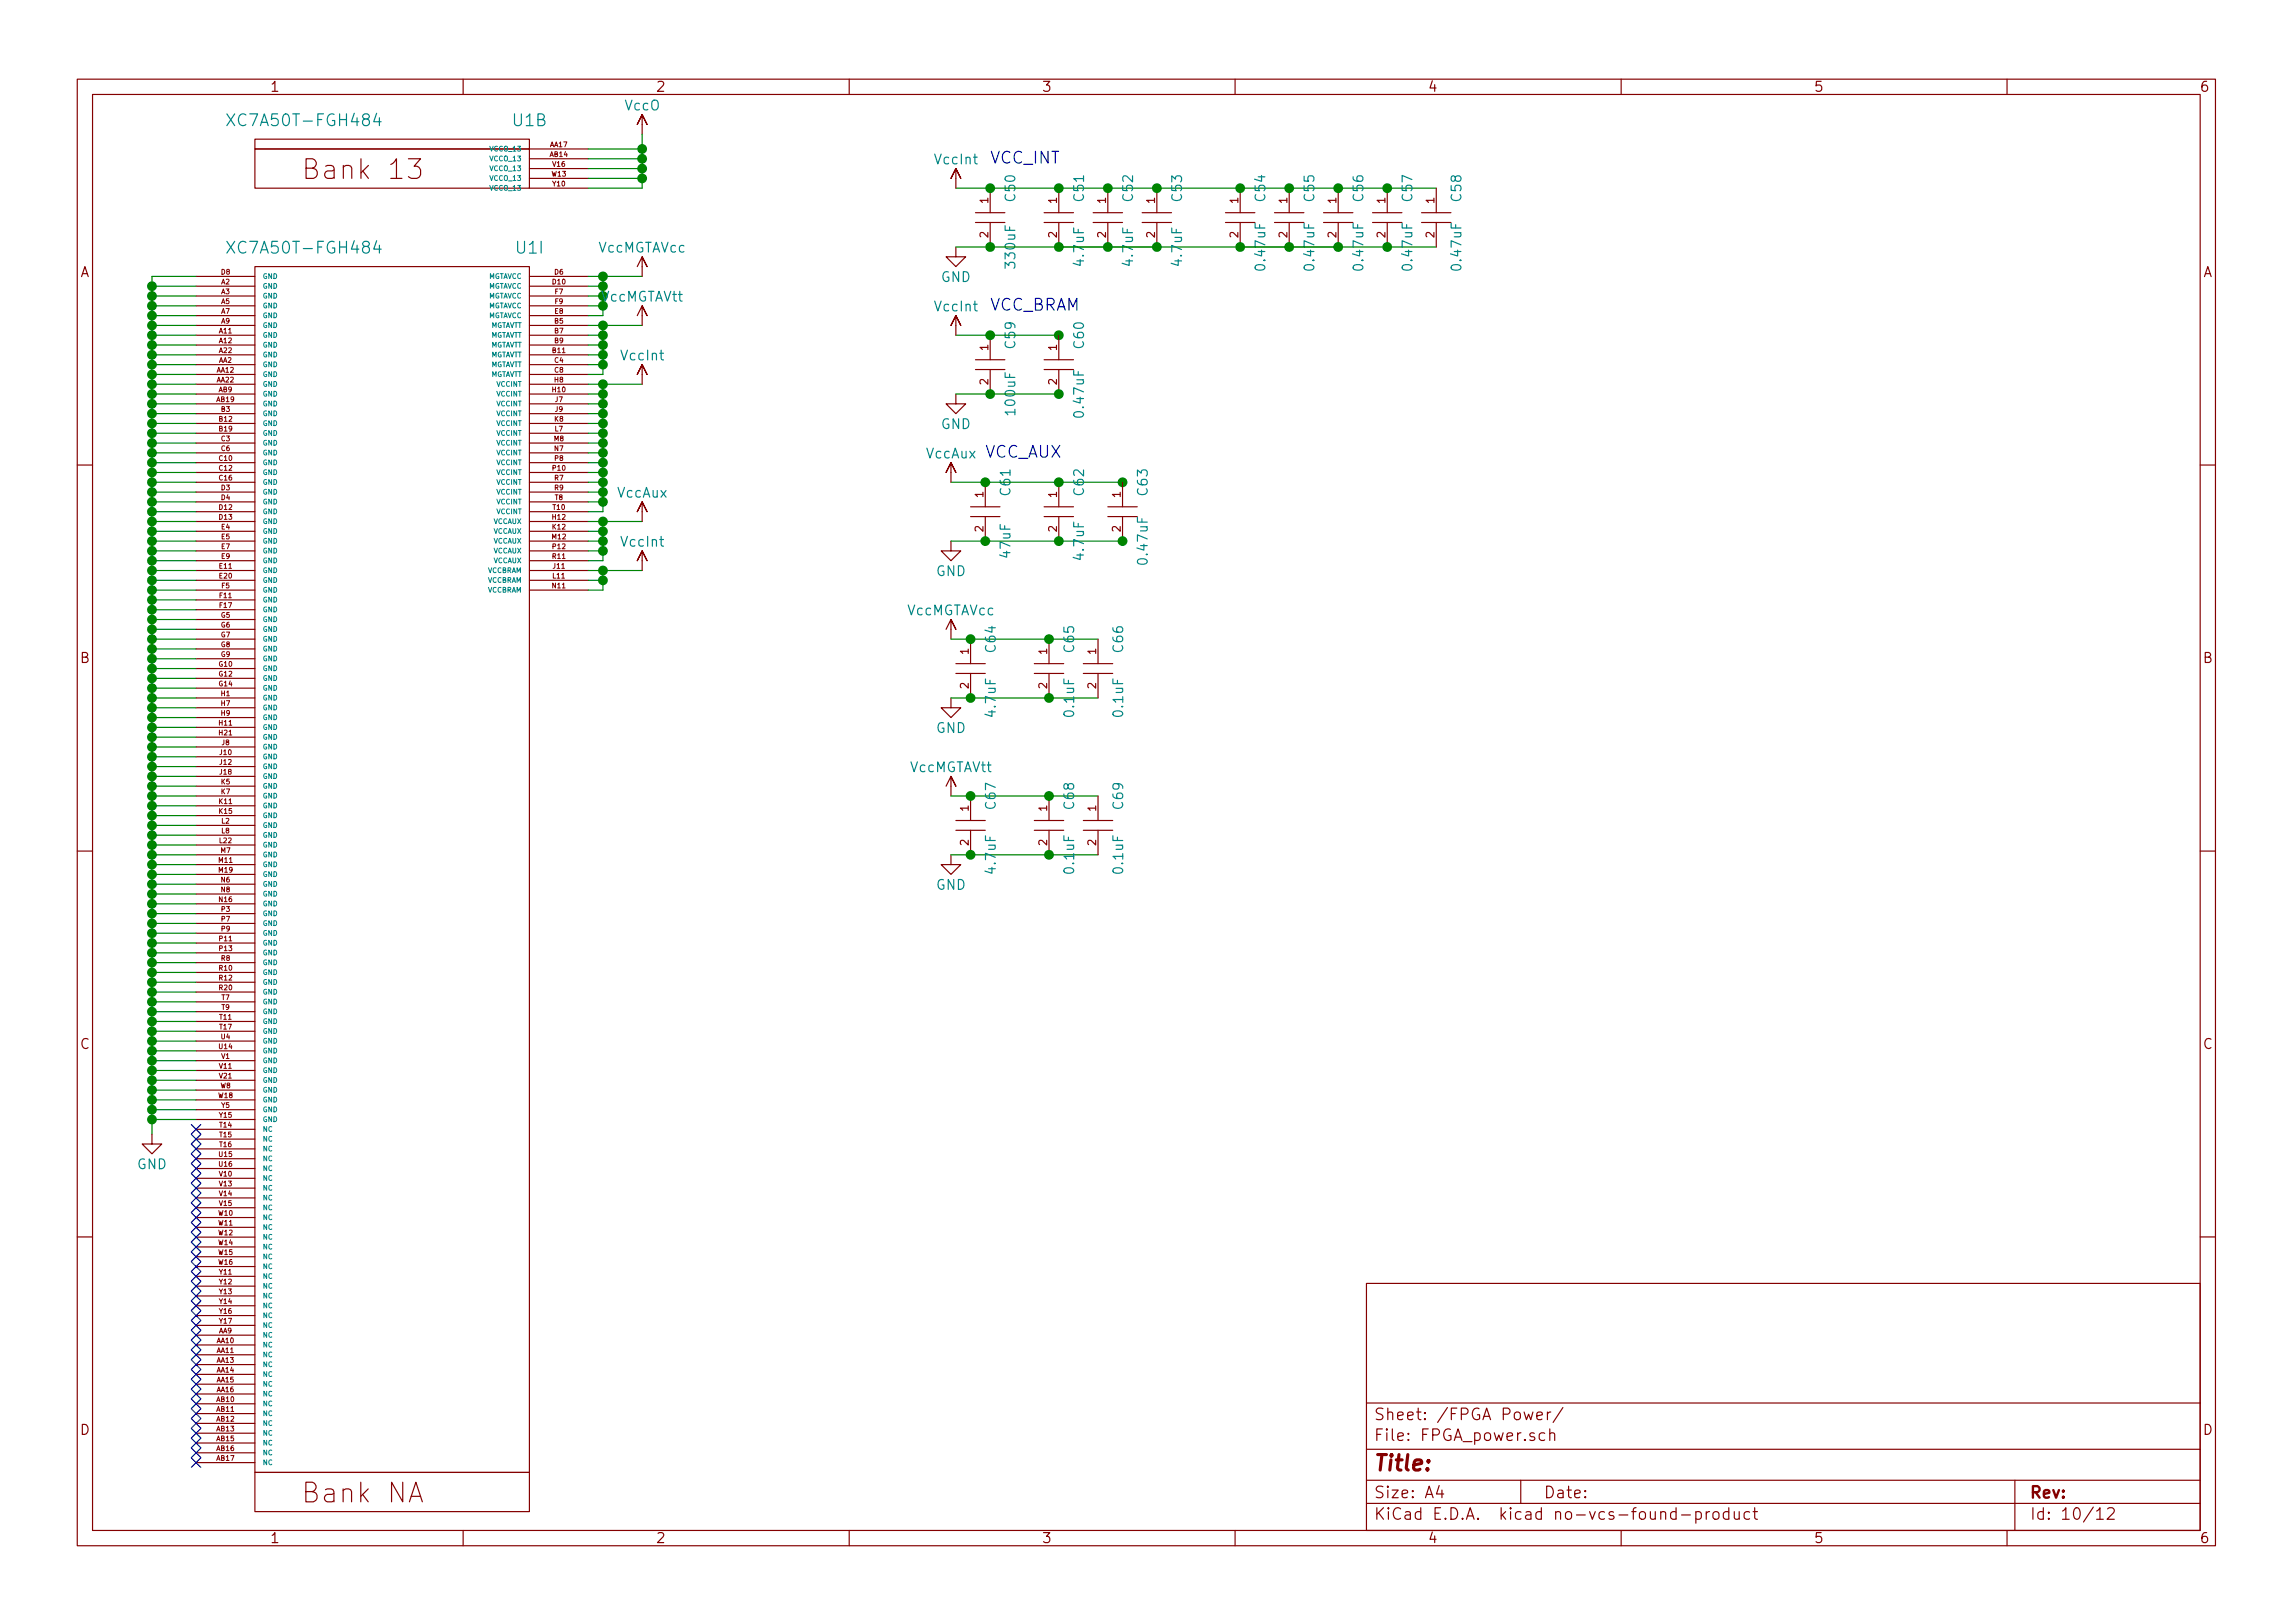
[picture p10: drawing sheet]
<svg xmlns="http://www.w3.org/2000/svg" width="297mm" height="210mm" viewBox="0 0 297 210" stroke-linecap="round" stroke-linejoin="round" font-family="sans-serif">
<defs><g id="words">
<g font-size="3.5" fill="#840000">
<text x="40.2" y="23.2">Bank 13</text>
<text x="39.6" y="194.7">Bank NA</text>
</g>
<text font-size="2.8" fill="#840000" x="178" y="190.5">Title:</text>
<g font-size="2.1" fill="#008484">
<text x="30.4" y="16.4">XC7A50T-FGH484</text>
<text x="66.5" y="16.4">U1B</text>
<text x="30.4" y="32.9">XC7A50T-FGH484</text>
<text x="66.9" y="32.9">U1I</text>
</g>
<g font-size="2.1" fill="#0000c2">
<text x="128.3" y="21.2">VCC_INT</text>
<text x="128.3" y="40.3">VCC_BRAM</text>
<text x="127.6" y="59.3">VCC_AUX</text>
</g>
<g font-size="2.1" fill="#840000">
<text x="178" y="184">Sheet: /FPGA Power/</text>
<text x="178" y="186.7">File: FPGA_power.sch</text>
<text x="178" y="196.9">KiCad E.D.A. kicad no-vcs-found-product</text>
<text x="178" y="194.1">Size: A4</text>
<text x="200" y="194.1">Date:</text>
<text x="263" y="194.1">Rev:</text>
<text x="263" y="196.9">Id: 10/12</text>
</g>
<g font-size="1.8" fill="#840000">
<text x="35" y="11.9">1</text>
<text x="85" y="11.9">2</text>
<text x="135" y="11.9">3</text>
<text x="185" y="11.9">4</text>
<text x="235" y="11.9">5</text>
<text x="285" y="11.9">6</text>
<text x="10.4" y="35.9">A</text>
<text x="285.4" y="35.9">A</text>
<text x="10.4" y="85.9">B</text>
<text x="285.4" y="85.9">B</text>
<text x="10.4" y="135.9">C</text>
<text x="285.4" y="135.9">C</text>
<text x="10.4" y="185.9">D</text>
<text x="285.4" y="185.9">D</text>
<text x="35" y="199.9">1</text>
<text x="85" y="199.9">2</text>
<text x="135" y="199.9">3</text>
<text x="185" y="199.9">4</text>
<text x="235" y="199.9">5</text>
<text x="285" y="199.9">6</text>
</g>
<g font-size="1.8" fill="#008484">
<text x="80.9" y="14.3">VccO</text>
<text x="121.2" y="21.3">VccInt</text>
<text x="131.5" y="26" transform="rotate(-90 131.5 26)">C50</text>
<text x="140.4" y="26" transform="rotate(-90 140.4 26)">C51</text>
<text x="146.8" y="26" transform="rotate(-90 146.8 26)">C52</text>
<text x="153.1" y="26" transform="rotate(-90 153.1 26)">C53</text>
<text x="163.9" y="26" transform="rotate(-90 163.9 26)">C54</text>
<text x="170.3" y="26" transform="rotate(-90 170.3 26)">C55</text>
<text x="176.6" y="26" transform="rotate(-90 176.6 26)">C56</text>
<text x="183" y="26" transform="rotate(-90 183 26)">C57</text>
<text x="189.3" y="26" transform="rotate(-90 189.3 26)">C58</text>
<text x="77.4" y="32.7">VccMGTAVcc</text>
<text x="131.5" y="34.5" transform="rotate(-90 131.5 34.5)">330uF</text>
<text x="140.4" y="34.3" transform="rotate(-90 140.4 34.3)">4.7uF</text>
<text x="146.8" y="34.3" transform="rotate(-90 146.8 34.3)">4.7uF</text>
<text x="153.1" y="34.3" transform="rotate(-90 153.1 34.3)">4.7uF</text>
<text x="163.9" y="34.8" transform="rotate(-90 163.9 34.8)">0.47uF</text>
<text x="170.3" y="34.8" transform="rotate(-90 170.3 34.8)">0.47uF</text>
<text x="176.6" y="34.8" transform="rotate(-90 176.6 34.8)">0.47uF</text>
<text x="183" y="34.8" transform="rotate(-90 183 34.8)">0.47uF</text>
<text x="189.3" y="34.8" transform="rotate(-90 189.3 34.8)">0.47uF</text>
<text x="77.8" y="39.1">VccMGTAVtt</text>
<text x="121.2" y="40.3">VccInt</text>
<text x="121.9" y="36.5">GND</text>
<text x="80.5" y="46.7">VccInt</text>
<text x="131.5" y="45.1" transform="rotate(-90 131.5 45.1)">C59</text>
<text x="140.4" y="45.1" transform="rotate(-90 140.4 45.1)">C60</text>
<text x="131.5" y="53.6" transform="rotate(-90 131.5 53.6)">100uF</text>
<text x="140.4" y="53.8" transform="rotate(-90 140.4 53.8)">0.47uF</text>
<text x="120" y="59.4">VccAux</text>
<text x="121.9" y="55.6">GND</text>
<text x="80" y="64.5">VccAux</text>
<text x="130.9" y="64.1" transform="rotate(-90 130.9 64.1)">C61</text>
<text x="140.4" y="64.1" transform="rotate(-90 140.4 64.1)">C62</text>
<text x="148.7" y="64.1" transform="rotate(-90 148.7 64.1)">C63</text>
<text x="80.5" y="70.8">VccInt</text>
<text x="121.2" y="74.6">GND</text>
<text x="130.9" y="72.2" transform="rotate(-90 130.9 72.2)">47uF</text>
<text x="140.4" y="72.4" transform="rotate(-90 140.4 72.4)">4.7uF</text>
<text x="148.7" y="72.9" transform="rotate(-90 148.7 72.9)">0.47uF</text>
<text x="117.4" y="79.7">VccMGTAVcc</text>
<text x="129" y="84.4" transform="rotate(-90 129 84.4)">C64</text>
<text x="139.1" y="84.4" transform="rotate(-90 139.1 84.4)">C65</text>
<text x="145.5" y="84.4" transform="rotate(-90 145.5 84.4)">C66</text>
<text x="121.2" y="94.9">GND</text>
<text x="129" y="92.7" transform="rotate(-90 129 92.7)">4.7uF</text>
<text x="139.1" y="92.7" transform="rotate(-90 139.1 92.7)">0.1uF</text>
<text x="145.5" y="92.7" transform="rotate(-90 145.5 92.7)">0.1uF</text>
<text x="117.8" y="100">VccMGTAVtt</text>
<text x="129" y="104.7" transform="rotate(-90 129 104.7)">C67</text>
<text x="139.1" y="104.7" transform="rotate(-90 139.1 104.7)">C68</text>
<text x="145.5" y="104.7" transform="rotate(-90 145.5 104.7)">C69</text>
<text x="129" y="113" transform="rotate(-90 129 113)">4.7uF</text>
<text x="139.1" y="113" transform="rotate(-90 139.1 113)">0.1uF</text>
<text x="145.5" y="113" transform="rotate(-90 145.5 113)">0.1uF</text>
<text x="121.2" y="115.3">GND</text>
<text x="17.7" y="151.5">GND</text>
</g>
<g font-size="1.4" fill="#840000">
<text x="128" y="26.3" transform="rotate(-90 128 26.3)">1</text>
<text x="136.9" y="26.3" transform="rotate(-90 136.9 26.3)">1</text>
<text x="143.3" y="26.3" transform="rotate(-90 143.3 26.3)">1</text>
<text x="149.6" y="26.3" transform="rotate(-90 149.6 26.3)">1</text>
<text x="160.4" y="26.3" transform="rotate(-90 160.4 26.3)">1</text>
<text x="166.8" y="26.3" transform="rotate(-90 166.8 26.3)">1</text>
<text x="173.1" y="26.3" transform="rotate(-90 173.1 26.3)">1</text>
<text x="179.5" y="26.3" transform="rotate(-90 179.5 26.3)">1</text>
<text x="185.8" y="26.3" transform="rotate(-90 185.8 26.3)">1</text>
<text x="128" y="30.8" transform="rotate(-90 128 30.8)">2</text>
<text x="136.9" y="30.8" transform="rotate(-90 136.9 30.8)">2</text>
<text x="143.3" y="30.8" transform="rotate(-90 143.3 30.8)">2</text>
<text x="149.6" y="30.8" transform="rotate(-90 149.6 30.8)">2</text>
<text x="160.4" y="30.8" transform="rotate(-90 160.4 30.8)">2</text>
<text x="166.8" y="30.8" transform="rotate(-90 166.8 30.8)">2</text>
<text x="173.1" y="30.8" transform="rotate(-90 173.1 30.8)">2</text>
<text x="179.5" y="30.8" transform="rotate(-90 179.5 30.8)">2</text>
<text x="185.8" y="30.8" transform="rotate(-90 185.8 30.8)">2</text>
<text x="128" y="45.4" transform="rotate(-90 128 45.4)">1</text>
<text x="136.9" y="45.4" transform="rotate(-90 136.9 45.4)">1</text>
<text x="128" y="49.8" transform="rotate(-90 128 49.8)">2</text>
<text x="136.9" y="49.8" transform="rotate(-90 136.9 49.8)">2</text>
<text x="127.4" y="64.4" transform="rotate(-90 127.4 64.4)">1</text>
<text x="136.9" y="64.4" transform="rotate(-90 136.9 64.4)">1</text>
<text x="145.2" y="64.4" transform="rotate(-90 145.2 64.4)">1</text>
<text x="127.4" y="68.9" transform="rotate(-90 127.4 68.9)">2</text>
<text x="136.9" y="68.9" transform="rotate(-90 136.9 68.9)">2</text>
<text x="145.2" y="68.9" transform="rotate(-90 145.2 68.9)">2</text>
<text x="125.5" y="89.2" transform="rotate(-90 125.5 89.2)">2</text>
<text x="125.5" y="84.8" transform="rotate(-90 125.5 84.8)">1</text>
<text x="135.6" y="89.2" transform="rotate(-90 135.6 89.2)">2</text>
<text x="135.6" y="84.8" transform="rotate(-90 135.6 84.8)">1</text>
<text x="142" y="89.2" transform="rotate(-90 142 89.2)">2</text>
<text x="142" y="84.8" transform="rotate(-90 142 84.8)">1</text>
<text x="125.5" y="105.1" transform="rotate(-90 125.5 105.1)">1</text>
<text x="135.6" y="105.1" transform="rotate(-90 135.6 105.1)">1</text>
<text x="142" y="105.1" transform="rotate(-90 142 105.1)">1</text>
<text x="125.5" y="109.5" transform="rotate(-90 125.5 109.5)">2</text>
<text x="135.6" y="109.5" transform="rotate(-90 135.6 109.5)">2</text>
<text x="142" y="109.5" transform="rotate(-90 142 109.5)">2</text>
</g>
<g font-size=".9" fill="#008484">
<text x="63.5" y="23.4">VCCO_13</text>
<text x="63.5" y="22.1">VCCO_13</text>
<text x="63.5" y="20.9">VCCO_13</text>
<text x="63.5" y="19.6">VCCO_13</text>
<text x="63.5" y="24.7">VCCO_13</text>
<text x="34" y="37.4">GND</text>
<text x="34" y="38.7">GND</text>
<text x="34" y="39.9">GND</text>
<text x="34" y="41.2">GND</text>
<text x="34" y="36.1">GND</text>
<text x="63.1" y="36.1">MGTAVCC</text>
<text x="63.1" y="38.7">MGTAVCC</text>
<text x="63.1" y="41.2">MGTAVCC</text>
<text x="63.1" y="39.9">MGTAVCC</text>
<text x="63.1" y="37.4">MGTAVCC</text>
<text x="34" y="42.5">GND</text>
<text x="34" y="43.7">GND</text>
<text x="34" y="45">GND</text>
<text x="34" y="46.3">GND</text>
<text x="34" y="47.5">GND</text>
<text x="63.3" y="47.5">MGTAVTT</text>
<text x="63.3" y="42.5">MGTAVTT</text>
<text x="63.3" y="43.7">MGTAVTT</text>
<text x="63.3" y="45">MGTAVTT</text>
<text x="63.3" y="46.3">MGTAVTT</text>
<text x="34" y="53.9">GND</text>
<text x="34" y="51.4">GND</text>
<text x="34" y="48.8">GND</text>
<text x="34" y="50.1">GND</text>
<text x="34" y="52.6">GND</text>
<text x="63.3" y="48.8">MGTAVTT</text>
<text x="64.3" y="52.6">VCCINT</text>
<text x="64.3" y="50.1">VCCINT</text>
<text x="64.3" y="53.9">VCCINT</text>
<text x="64.3" y="51.4">VCCINT</text>
<text x="34" y="57.7">GND</text>
<text x="34" y="59">GND</text>
<text x="34" y="55.2">GND</text>
<text x="34" y="56.4">GND</text>
<text x="64.3" y="56.4">VCCINT</text>
<text x="64.3" y="59">VCCINT</text>
<text x="64.3" y="55.2">VCCINT</text>
<text x="64.3" y="57.7">VCCINT</text>
<text x="34" y="64.1">GND</text>
<text x="34" y="65.3">GND</text>
<text x="34" y="60.2">GND</text>
<text x="34" y="61.5">GND</text>
<text x="34" y="62.8">GND</text>
<text x="64.3" y="62.8">VCCINT</text>
<text x="64.3" y="60.2">VCCINT</text>
<text x="64.3" y="65.3">VCCINT</text>
<text x="64.3" y="64.1">VCCINT</text>
<text x="64.3" y="61.5">VCCINT</text>
<text x="34" y="69.1">GND</text>
<text x="34" y="70.4">GND</text>
<text x="34" y="71.7">GND</text>
<text x="34" y="66.6">GND</text>
<text x="34" y="67.9">GND</text>
<text x="63.8" y="67.9">VCCAUX</text>
<text x="63.8" y="69.1">VCCAUX</text>
<text x="63.8" y="70.4">VCCAUX</text>
<text x="63.8" y="71.7">VCCAUX</text>
<text x="64.3" y="66.6">VCCINT</text>
<text x="34" y="76.8">GND</text>
<text x="34" y="72.9">GND</text>
<text x="34" y="75.5">GND</text>
<text x="34" y="74.2">GND</text>
<text x="63" y="74.2">VCCBRAM</text>
<text x="63" y="75.5">VCCBRAM</text>
<text x="63" y="76.8">VCCBRAM</text>
<text x="63.8" y="72.9">VCCAUX</text>
<text x="34" y="80.6">GND</text>
<text x="34" y="81.8">GND</text>
<text x="34" y="83.1">GND</text>
<text x="34" y="78">GND</text>
<text x="34" y="79.3">GND</text>
<text x="34" y="84.4">GND</text>
<text x="34" y="85.6">GND</text>
<text x="34" y="86.9">GND</text>
<text x="34" y="88.2">GND</text>
<text x="34" y="89.5">GND</text>
<text x="34" y="90.7">GND</text>
<text x="34" y="92">GND</text>
<text x="34" y="93.3">GND</text>
<text x="34" y="94.5">GND</text>
<text x="34" y="95.8">GND</text>
<text x="34" y="97.1">GND</text>
<text x="34" y="98.3">GND</text>
<text x="34" y="99.6">GND</text>
<text x="34" y="100.9">GND</text>
<text x="34" y="107.2">GND</text>
<text x="34" y="102.2">GND</text>
<text x="34" y="103.4">GND</text>
<text x="34" y="104.7">GND</text>
<text x="34" y="106">GND</text>
<text x="34" y="111">GND</text>
<text x="34" y="108.5">GND</text>
<text x="34" y="112.3">GND</text>
<text x="34" y="109.8">GND</text>
<text x="34" y="113.6">GND</text>
<text x="34" y="118.7">GND</text>
<text x="34" y="114.9">GND</text>
<text x="34" y="119.9">GND</text>
<text x="34" y="116.1">GND</text>
<text x="34" y="117.4">GND</text>
<text x="34" y="125">GND</text>
<text x="34" y="121.2">GND</text>
<text x="34" y="122.5">GND</text>
<text x="34" y="123.7">GND</text>
<text x="34" y="130.1">GND</text>
<text x="34" y="131.4">GND</text>
<text x="34" y="126.3">GND</text>
<text x="34" y="128.8">GND</text>
<text x="34" y="127.6">GND</text>
<text x="34" y="137.7">GND</text>
<text x="34" y="135.2">GND</text>
<text x="34" y="132.6">GND</text>
<text x="34" y="136.4">GND</text>
<text x="34" y="133.9">GND</text>
<text x="34" y="141.5">GND</text>
<text x="34" y="139">GND</text>
<text x="34" y="140.3">GND</text>
<text x="34" y="142.8">GND</text>
<text x="34" y="144.1">GND</text>
<text x="34" y="146.6">NC</text>
<text x="34" y="147.9">NC</text>
<text x="34" y="145.3">GND</text>
<text x="34" y="149.1">NC</text>
<text x="34" y="153">NC</text>
<text x="34" y="154.2">NC</text>
<text x="34" y="155.5">NC</text>
<text x="34" y="150.4">NC</text>
<text x="34" y="151.7">NC</text>
<text x="34" y="158">NC</text>
<text x="34" y="159.3">NC</text>
<text x="34" y="160.6">NC</text>
<text x="34" y="161.8">NC</text>
<text x="34" y="156.8">NC</text>
<text x="34" y="165.7">NC</text>
<text x="34" y="166.9">NC</text>
<text x="34" y="163.1">NC</text>
<text x="34" y="164.4">NC</text>
<text x="34" y="168.2">NC</text>
<text x="34" y="169.5">NC</text>
<text x="34" y="170.7">NC</text>
<text x="34" y="172">NC</text>
<text x="34" y="173.3">NC</text>
<text x="34" y="174.5">NC</text>
<text x="34" y="175.8">NC</text>
<text x="34" y="177.1">NC</text>
<text x="34" y="178.4">NC</text>
<text x="34" y="179.6">NC</text>
<text x="34" y="182.2">NC</text>
<text x="34" y="183.4">NC</text>
<text x="34" y="184.7">NC</text>
<text x="34" y="186">NC</text>
<text x="34" y="180.9">NC</text>
<text x="34" y="187.2">NC</text>
<text x="34" y="188.5">NC</text>
<text x="34" y="189.8">NC</text>
</g>
<g font-size=".9" fill="#840000">
<text x="71.3" y="20.3">AB14</text>
<text x="71.3" y="19">AA17</text>
<text x="71.5" y="22.9">W13</text>
<text x="71.6" y="21.6">V16</text>
<text x="71.6" y="24.1">Y10</text>
<text x="28.7" y="35.6">D8</text>
<text x="71.8" y="35.6">D6</text>
<text x="28.7" y="36.8">A2</text>
<text x="28.7" y="38.1">A3</text>
<text x="28.7" y="39.4">A5</text>
<text x="28.7" y="40.6">A7</text>
<text x="28.7" y="41.9">A9</text>
<text x="71.6" y="36.8">D10</text>
<text x="71.8" y="41.9">B5</text>
<text x="71.9" y="40.6">E8</text>
<text x="71.9" y="38.1">F7</text>
<text x="71.9" y="39.4">F9</text>
<text x="28.3" y="47">AA2</text>
<text x="28.4" y="43.2">A11</text>
<text x="28.4" y="44.4">A12</text>
<text x="28.4" y="45.7">A22</text>
<text x="71.6" y="45.7">B11</text>
<text x="71.8" y="47">C4</text>
<text x="71.8" y="43.2">B7</text>
<text x="71.8" y="44.4">B9</text>
<text x="28.1" y="48.3">AA12</text>
<text x="28.1" y="49.5">AA22</text>
<text x="28.1" y="52.1">AB19</text>
<text x="28.3" y="50.8">AB9</text>
<text x="28.7" y="53.3">B3</text>
<text x="71.6" y="50.8">H10</text>
<text x="71.8" y="48.3">C8</text>
<text x="71.8" y="49.5">H8</text>
<text x="71.9" y="52.1">J7</text>
<text x="71.9" y="53.3">J9</text>
<text x="28.4" y="59.7">C10</text>
<text x="28.4" y="54.6">B12</text>
<text x="28.4" y="55.9">B19</text>
<text x="28.7" y="57.1">C3</text>
<text x="28.7" y="58.4">C6</text>
<text x="71.8" y="57.1">M8</text>
<text x="71.8" y="58.4">N7</text>
<text x="71.8" y="54.6">K8</text>
<text x="71.9" y="59.7">P8</text>
<text x="71.9" y="55.9">L7</text>
<text x="28.4" y="61">C12</text>
<text x="28.4" y="62.2">C16</text>
<text x="28.7" y="63.5">D3</text>
<text x="28.7" y="64.8">D4</text>
<text x="71.6" y="61">P10</text>
<text x="71.8" y="62.2">R7</text>
<text x="71.8" y="63.5">R9</text>
<text x="71.9" y="64.8">T8</text>
<text x="28.4" y="66">D12</text>
<text x="28.4" y="67.3">D13</text>
<text x="28.7" y="68.6">E4</text>
<text x="28.7" y="69.8">E5</text>
<text x="28.7" y="71.1">E7</text>
<text x="71.5" y="69.8">M12</text>
<text x="71.6" y="67.3">H12</text>
<text x="71.6" y="68.6">K12</text>
<text x="71.6" y="71.1">P12</text>
<text x="71.6" y="66">T10</text>
<text x="28.4" y="74.9">E20</text>
<text x="28.4" y="73.7">E11</text>
<text x="28.4" y="77.5">F11</text>
<text x="28.7" y="72.4">E9</text>
<text x="28.7" y="76.2">F5</text>
<text x="71.6" y="76.2">N11</text>
<text x="71.6" y="72.4">R11</text>
<text x="71.6" y="74.9">L11</text>
<text x="71.7" y="73.7">J11</text>
<text x="28.4" y="78.7">F17</text>
<text x="28.6" y="80">G5</text>
<text x="28.6" y="81.3">G6</text>
<text x="28.6" y="82.5">G7</text>
<text x="28.6" y="83.8">G8</text>
<text x="28.4" y="86.4">G10</text>
<text x="28.4" y="87.6">G12</text>
<text x="28.4" y="88.9">G14</text>
<text x="28.6" y="85.1">G9</text>
<text x="28.4" y="94">H11</text>
<text x="28.4" y="95.2">H21</text>
<text x="28.7" y="90.2">H1</text>
<text x="28.7" y="91.4">H7</text>
<text x="28.7" y="92.7">H9</text>
<text x="28.5" y="97.8">J10</text>
<text x="28.5" y="99.1">J12</text>
<text x="28.5" y="100.3">J18</text>
<text x="28.7" y="101.6">K5</text>
<text x="28.7" y="96.5">J8</text>
<text x="28.4" y="104.1">K11</text>
<text x="28.4" y="105.4">K15</text>
<text x="28.7" y="102.9">K7</text>
<text x="28.7" y="106.7">L2</text>
<text x="28.7" y="107.9">L8</text>
<text x="28.3" y="111.8">M11</text>
<text x="28.3" y="113">M19</text>
<text x="28.4" y="109.2">L22</text>
<text x="28.6" y="110.5">M7</text>
<text x="28.4" y="116.8">N16</text>
<text x="28.7" y="114.3">N6</text>
<text x="28.7" y="115.6">N8</text>
<text x="28.7" y="118.1">P3</text>
<text x="28.7" y="119.4">P7</text>
<text x="28.4" y="125.7">R10</text>
<text x="28.4" y="121.9">P11</text>
<text x="28.4" y="123.2">P13</text>
<text x="28.7" y="124.5">R8</text>
<text x="28.7" y="120.6">P9</text>
<text x="28.4" y="128.3">R20</text>
<text x="28.4" y="127">R12</text>
<text x="28.7" y="129.5">T7</text>
<text x="28.7" y="130.8">T9</text>
<text x="28.4" y="135.9">U14</text>
<text x="28.4" y="132.1">T11</text>
<text x="28.4" y="133.3">T17</text>
<text x="28.7" y="134.6">U4</text>
<text x="28.7" y="137.2">V1</text>
<text x="28.3" y="142.2">W18</text>
<text x="28.4" y="138.4">V11</text>
<text x="28.4" y="139.7">V21</text>
<text x="28.5" y="141">W8</text>
<text x="28.7" y="143.5">Y5</text>
<text x="28.4" y="149.9">U15</text>
<text x="28.4" y="144.8">Y15</text>
<text x="28.4" y="146">T14</text>
<text x="28.4" y="147.3">T15</text>
<text x="28.4" y="148.6">T16</text>
<text x="28.4" y="151.1">U16</text>
<text x="28.4" y="152.4">V10</text>
<text x="28.4" y="153.7">V13</text>
<text x="28.4" y="154.9">V14</text>
<text x="28.3" y="157.5">W10</text>
<text x="28.3" y="158.7">W11</text>
<text x="28.3" y="160">W12</text>
<text x="28.3" y="161.3">W14</text>
<text x="28.4" y="156.2">V15</text>
<text x="28.3" y="162.6">W15</text>
<text x="28.3" y="163.8">W16</text>
<text x="28.4" y="165.1">Y11</text>
<text x="28.4" y="166.4">Y12</text>
<text x="28.4" y="167.6">Y13</text>
<text x="28.1" y="174">AA10</text>
<text x="28.3" y="172.7">AA9</text>
<text x="28.4" y="168.9">Y14</text>
<text x="28.4" y="170.2">Y16</text>
<text x="28.4" y="171.4">Y17</text>
<text x="28.1" y="175.3">AA11</text>
<text x="28.1" y="176.5">AA13</text>
<text x="28.1" y="177.8">AA14</text>
<text x="28.1" y="179.1">AA15</text>
<text x="28.1" y="181.6">AB10</text>
<text x="28.1" y="182.9">AB11</text>
<text x="28.1" y="184.1">AB12</text>
<text x="28.1" y="185.4">AB13</text>
<text x="28.1" y="180.3">AA16</text>
<text x="28.1" y="186.7">AB15</text>
<text x="28.1" y="188">AB16</text>
<text x="28.1" y="189.2">AB17</text>
</g>
</g></defs>
<g fill="none" stroke="#840000" stroke-width=".15">
<path d="M10 10.3h277v189.9h-277zM12 12.2h273v186.1h-273zM33 19.3h35.6v5.1h-35.6zM33 18h35.6v1.3h-35.6zM60 10.3v1.9M68.6 19.3h7.6M83.2 14.9l-.7 1.2 .7-1.2 .6 1.2-.6-1.2v2.5M110 10.3v1.9M160 10.3v1.9M210 10.3v1.9M260 10.3v1.9M25.4 37.1h7.6"/>
<path d="M25.4 38.3h7.6M25.4 39.6h7.6M25.4 35.8h7.6M33 34.5h35.6v156.2h-35.6zM52.9 20.6h1.6l-.9 .9a.68 .68 0 0 1 .9 .5v.6l-.2 .4-.3 .1h-.7l-.4-.2M68.6 24.4h7.6M68.6 23.1h7.6M68.6 21.8h7.6M68.6 20.6h7.6M68.6 37.1h7.6M68.6 38.3h7.6M68.6 39.6h7.6"/>
<path d="M68.6 35.8h7.6M82.5 34.5l.7-1.2 .6 1.2-.6-1.2v2.5M123.8 32v1.3h1.3l-1.3 1.2-1.2-1.2h1.2M123.8 21.8l-.6 1.3 .6-1.3 .7 1.3-.7-1.3v2.6M126.4 28.8h3.8M126.4 27.6h3.8M128.3 24.4v3.2M128.3 28.8v3.2M135.3 28.8h3.8M135.3 27.6h3.8M137.2 24.4v3.2M137.2 28.8v3.2"/>
<path d="M141.6 28.8h3.8M141.6 27.6h3.8M143.5 24.4v3.2M143.5 28.8v3.2M148 28.8h3.8M148 27.6h3.8M149.9 24.4v3.2M149.9 28.8v3.2M158.7 28.8h3.9M158.7 27.6h3.9M160.7 24.4v3.2M160.7 28.8v3.2"/>
<path d="M165.1 28.8h3.8M165.1 27.6h3.8M167 24.4v3.2M167 28.8v3.2M171.4 28.8h3.9M171.4 27.6h3.9M173.4 24.4v3.2M173.4 28.8v3.2M177.8 28.8h3.8M177.8 27.6h3.8M179.7 24.4v3.2M179.7 28.8v3.2"/>
<path d="M184.1 28.8h3.9M184.1 27.6h3.9M186.1 24.4v3.2M186.1 28.8v3.2M25.4 53.6h7.6M25.4 57.4h7.6M25.4 47.2h7.6M25.4 42.2h7.6M25.4 58.7h7.6M25.4 40.9h7.6M25.4 43.4h7.6M25.4 52.3h7.6"/>
<path d="M25.4 56.1h7.6M25.4 48.5h7.6M25.4 49.8h7.6M25.4 54.9h7.6M25.4 59.9h7.6M25.4 44.7h7.6M25.4 51h7.6M25.4 46h7.6M68.6 53.6h7.6M68.6 57.4h7.6M68.6 47.2h7.6M68.6 42.2h7.6"/>
<path d="M68.6 58.7h7.6M68.6 40.9h7.6M68.6 43.4h7.6M68.6 52.3h7.6M68.6 56.1h7.6M68.6 48.5h7.6M68.6 49.8h7.6M68.6 54.9h7.6M68.6 59.9h7.6M68.6 44.7h7.6M68.6 51h7.6M68.6 46h7.6"/>
<path d="M82.5 40.9l.7-1.3 .6 1.3-.6-1.3v2.6M83.2 47.2l-.7 1.3 .7-1.3 .6 1.3-.6-1.3v2.6M123.2 59.9l-.6 1.3 .6-1.3 .6 1.3-.6-1.3v2.6M123.8 51v1.3h1.3l-1.3 1.3-1.2-1.3h1.2M123.8 40.9l-.6 1.3 .6-1.3 .7 1.3-.7-1.3v2.5M126.4 47.9h3.8M126.4 46.6h3.8M128.3 43.4v3.2M128.3 47.9v3.1M135.3 47.9h3.8M135.3 46.6h3.8M137.2 43.4v3.2"/>
<path d="M137.2 47.9v3.1M10 60.2h2M25.4 63.7h7.6M25.4 65h7.6M25.4 68.8h7.6M25.4 70.1h7.6M25.4 76.4h7.6M25.4 71.4h7.6M25.4 62.5h7.6M25.4 72.6h7.6M25.4 61.2h7.6M25.4 66.3h7.6"/>
<path d="M25.4 75.2h7.6M25.4 73.9h7.6M25.4 77.7h7.6M25.4 67.6h7.6M25.4 79h7.6M68.6 63.7h7.6M68.6 65h7.6M68.6 68.8h7.6M68.6 70.1h7.6M68.6 76.4h7.6M68.6 71.4h7.6M68.6 62.5h7.6"/>
<path d="M68.6 72.6h7.6M68.6 61.2h7.6M68.6 66.3h7.6M68.6 75.2h7.6M68.6 73.9h7.6M68.6 67.6h7.6M83.2 71.4l-.7 1.2 .7-1.2 .6 1.2-.6-1.2v2.5M83.2 65l-.7 1.3 .7-1.3 .6 1.3-.6-1.3v2.6M123.2 70.1v1.3h1.3l-1.3 1.2-1.3-1.2h1.3M125.7 66.9h3.8M125.7 65.7h3.8M127.6 62.5v3.2"/>
<path d="M127.6 66.9v3.2M135.3 66.9h3.8M135.3 65.7h3.8M137.2 62.5v3.2M137.2 66.9v3.2M143.5 66.9h3.8M143.5 65.7h3.8M145.4 62.5v3.2M145.4 66.9v3.2M285 60.2h2M25.4 90.4h7.6M25.4 80.3h7.6"/>
<path d="M25.4 81.5h7.6M25.4 82.8h7.6M25.4 91.7h7.6M25.4 84.1h7.6M25.4 96.8h7.6M25.4 85.3h7.6M25.4 93h7.6M25.4 86.6h7.6M25.4 98h7.6M25.4 94.2h7.6M25.4 95.5h7.6M25.4 87.9h7.6"/>
<path d="M25.4 99.3h7.6M25.4 89.1h7.6M122.6 81.5l.6-1.2 .6 1.2-.6-1.2v2.5M123.2 90.4v1.3h1.3l-1.3 1.3-1.3-1.3h1.3M123.8 87.2h3.8M123.8 86h3.8M125.7 82.8v3.2M125.7 87.2v3.2M134 87.2h3.8M134 86h3.8M135.9 82.8v3.2M135.9 87.2v3.2"/>
<path d="M140.3 87.2h3.8M140.3 86h3.8M142.2 82.8v3.2M142.2 87.2v3.2M10 110.3h2M25.4 106.9h7.6M25.4 118.4h7.6M25.4 101.8h7.6M25.4 114.5h7.6M25.4 103.1h7.6M25.4 110.7h7.6M25.4 119.6h7.6"/>
<path d="M25.4 108.2h7.6M25.4 115.8h7.6M25.4 104.4h7.6M25.4 112h7.6M25.4 109.5h7.6M25.4 105.7h7.6M25.4 117.1h7.6M25.4 100.6h7.6M25.4 113.3h7.6M122.6 101.8l.6-1.2 .6 1.2-.6-1.2v2.5M123.2 110.7v1.3h1.3l-1.3 1.3-1.3-1.3h1.3M123.8 107.6h3.8"/>
<path d="M123.8 106.3h3.8M125.7 103.1v3.2M125.7 107.6v3.1M134 107.6h3.8M134 106.3h3.8M135.9 103.1v3.2M135.9 107.6v3.1M140.3 107.6h3.8M140.3 106.3h3.8M142.2 103.1v3.2M142.2 107.6v3.1M285 110.3h2"/>
<path d="M25.4 137.4h7.6M25.4 134.9h7.6M25.4 129.8h7.6M25.4 124.7h7.6M25.4 120.9h7.6M25.4 131.1h7.6M25.4 126h7.6M25.4 128.5h7.6M25.4 122.2h7.6M25.4 132.3h7.6M25.4 138.7h7.6M25.4 139.9h7.6"/>
<path d="M25.4 127.2h7.6M25.4 123.4h7.6M25.4 136.1h7.6M25.4 133.6h7.6M19.7 146.9v1.3h1.3l-1.3 1.3-1.3-1.3h1.3M25.4 143.8h7.6M25.4 141.2h7.6M25.4 152.6h7.6M25.4 157.7h7.6M25.4 159h7.6M25.4 153.9h7.6M25.4 146.3h7.6"/>
<path d="M25.4 155.2h7.6M25.4 147.6h7.6M25.4 150.1h7.6M25.4 156.5h7.6M25.4 145h7.6M25.4 148.8h7.6M25.4 151.4h7.6M25.4 142.5h7.6M10 160.2h2M25.4 165.3h7.6M25.4 160.3h7.6M25.4 166.6h7.6"/>
<path d="M25.4 167.9h7.6M25.4 161.5h7.6M25.4 169.2h7.6M25.4 162.8h7.6M25.4 164.1h7.6M25.4 170.4h7.6M25.4 171.7h7.6M25.4 173h7.6M25.4 174.2h7.6M25.4 175.5h7.6M25.4 176.8h7.6M25.4 178h7.6"/>
<path d="M25.4 179.3h7.6M177 166.3h108v32h-108zM285 160.2h2M25.4 181.9h7.6M25.4 183.1h7.6M25.4 184.4h7.6M25.4 185.7h7.6M25.4 186.9h7.6M25.4 180.6h7.6M25.4 188.2h7.6M25.4 189.5h7.6M33 190.7h35.6v5.1h-35.6z"/>
<path d="M60 198.3v1.9M110 198.3v1.9M160 198.3v1.9M177 194.8h108M177 191.8h108M177 187.8h108M177 181.8h108M186.4 192.5l-.3 1h.9M186.8 193v1M197 191.8v3M199.1 183.4l.7-.1-.1-.3-.4-.1-.2 .2 .1 .7 .1 .1 .4-.1M200.1 185.7l-.4-.1-.3 .3 .1 .6 .2 .1 .4-.1"/>
<path d="M200.5 182.9v1M200.8 185.7a.38 .38 0 0 1 .6 .1v.8M200.8 185.1v1.5M200.9 182.9l-.3 .1-.1 .2M202.5 182.3l-1.3 2M210 198.3v1.9M217.8 196.3h1.2M219.7 195.9a.48 .48 0 0 1 .6 .1l.1 .1-.1 .6a.48 .48 0 0 1-.6 0M219.7 195.8v1.5M221 195.8v1M221.5 195.8l-.3 .1-.2 .2M222 196a.41 .41 0 0 1 .7 .1v.4a.41 .41 0 0 1-.4 .3 .41 .41 0 0 1-.4-.3z"/>
<path d="M224 195.9l-.5-.1-.3 .3 .1 .6 .2 .1 .5-.1M224 195.3v1.5M224.7 195.8v.8v.1a.4 .4 0 0 0 .6 0M225.3 195.8v1M226.6 195.9l-.4-.1-.3 .3 .1 .6 .2 .1 .4-.1M227.1 195.8h.6M227.3 195.3v1.3l.2 .2h.2M260 198.3v1.9M261 191.8v6.5M271.6 195.8l.4-.5v1.5M271.6 196.8h.9M273 195.5l.3-.2 .4 .1a.37 .37 0 0 1 .1 .6l-.9 .8h1"/>
</g>
<path d="M29.4 14.8l1 1.5M30.4 14.8l-1 1.5M48.8 14.7l-.4 1.1h1M49.1 15.3v1M29.4 31.3l1 1.5M30.4 31.3l-1 1.5M48.8 31.2l-.4 1.1h1M49.1 31.8v1" fill="none" stroke="#008484" stroke-width=".15"/>
<g fill="none" stroke="#000084" stroke-width=".15">
<path d="M24.8 159.7l1.2 1.2M24.8 158.4l1.2 1.2M24.8 157.1l1.2 1.2M24.8 155.8l1.2 1.3M24.8 154.6l1.2 1.2M24.8 153.3l1.2 1.2M24.8 152l1.2 1.3M24.8 150.8l1.2 1.2M24.8 149.5l1.2 1.2M24.8 148.2l1.2 1.2M24.8 147l1.2 1.2M24.8 145.7l1.2 1.2"/>
<path d="M26 159.7l-1.2 1.2M26 158.4l-1.2 1.2M26 157.1l-1.2 1.2M26 155.8l-1.2 1.3M26 154.6l-1.2 1.2M26 153.3l-1.2 1.2M26 152l-1.2 1.3M26 150.8l-1.2 1.2M26 149.5l-1.2 1.2M26 148.2l-1.2 1.2M26 147l-1.2 1.2M26 145.7l-1.2 1.2"/>
<path d="M24.8 180l1.2 1.2M24.8 178.7l1.2 1.2M24.8 177.4l1.2 1.3M24.8 176.2l1.2 1.2M24.8 174.9l1.2 1.2M24.8 173.6l1.2 1.2M24.8 172.4l1.2 1.2M24.8 168.5l1.2 1.3M24.8 167.3l1.2 1.2M24.8 166l1.2 1.2M24.8 164.7l1.2 1.3M24.8 163.5l1.2 1.2"/>
<path d="M24.8 162.2l1.2 1.2M24.8 160.9l1.2 1.2M24.8 171.1l1.2 1.2M24.8 169.8l1.2 1.2M26 180l-1.2 1.2M26 178.7l-1.2 1.2M26 177.4l-1.2 1.3M26 176.2l-1.2 1.2M26 174.9l-1.2 1.2M26 173.6l-1.2 1.2M26 172.4l-1.2 1.2M26 168.5l-1.2 1.3"/>
<path d="M26 167.3l-1.2 1.2M26 166l-1.2 1.2M26 164.7l-1.2 1.3M26 163.5l-1.2 1.2M26 162.2l-1.2 1.2M26 160.9l-1.2 1.2M26 171.1l-1.2 1.2M26 169.8l-1.2 1.2M24.8 186.3l1.2 1.2M24.8 185.1l1.2 1.2M24.8 183.8l1.2 1.2M24.8 182.5l1.2 1.2"/>
<path d="M24.8 181.2l1.2 1.3M24.8 188.9l1.2 1.2M24.8 187.6l1.2 1.2M26 186.3l-1.2 1.2M26 185.1l-1.2 1.2M26 183.8l-1.2 1.2M26 182.5l-1.2 1.2M26 181.2l-1.2 1.3M26 188.9l-1.2 1.2M26 187.6l-1.2 1.2"/>
</g>
<g fill="none" stroke="#008400" stroke-width=".15">
<path d="M76.2 19.3h7M83.2 17.4v7h-7M19.7 37.1h5.7M19.7 38.3h5.7M19.7 39.6h5.7M25.4 35.8h-5.7v111.1M76.2 35.8h7M76.2 37.1h1.9M76.2 38.3h1.9M76.2 39.6h1.9M76.2 20.6h7M76.2 21.8h7"/>
<path d="M76.2 23.1h7M78.1 35.8v5.1h-1.9M123.8 24.4h62.3M123.8 32h62.3M19.7 40.9h5.7M19.7 42.2h5.7M19.7 43.4h5.7M19.7 44.7h5.7M19.7 46h5.7M19.7 47.2h5.7M19.7 48.5h5.7M19.7 49.8h5.7"/>
<path d="M19.7 51h5.7M19.7 52.3h5.7M19.7 53.6h5.7M19.7 54.9h5.7M19.7 56.1h5.7M19.7 57.4h5.7M19.7 58.7h5.7M19.7 59.9h5.7M76.2 42.2h7M76.2 43.4h1.9M76.2 44.7h1.9M76.2 46h1.9"/>
<path d="M76.2 47.2h1.9M76.2 49.8h7M76.2 51h1.9M76.2 52.3h1.9M76.2 53.6h1.9M76.2 54.9h1.9M76.2 56.1h1.9M76.2 57.4h1.9M76.2 58.7h1.9M76.2 59.9h1.9M78.1 49.8v16.5h-1.9M78.1 42.2v6.3h-1.9"/>
<path d="M123.8 43.4h13.4M123.8 51h13.4M19.7 67.6h5.7M19.7 68.8h5.7M19.7 70.1h5.7M19.7 71.4h5.7M19.7 72.6h5.7M19.7 73.9h5.7M19.7 75.2h5.7M19.7 76.4h5.7M19.7 77.7h5.7M19.7 79h5.7"/>
<path d="M19.7 62.5h5.7M19.7 63.7h5.7M19.7 65h5.7M19.7 66.3h5.7M19.7 61.2h5.7M76.2 67.6h7M76.2 68.8h1.9M76.2 70.1h1.9M76.2 71.4h1.9M76.2 73.9h7M76.2 75.2h1.9M76.2 62.5h1.9"/>
<path d="M76.2 63.7h1.9M76.2 65h1.9M76.2 61.2h1.9M78.1 67.6v5h-1.9M78.1 73.9v2.5h-1.9M123.2 70.1h22.2M123.2 62.5h22.2M19.7 87.9h5.7M19.7 89.1h5.7M19.7 90.4h5.7M19.7 91.7h5.7M19.7 93h5.7"/>
<path d="M19.7 94.2h5.7M19.7 95.5h5.7M19.7 96.8h5.7M19.7 98h5.7M19.7 99.3h5.7M19.7 80.3h5.7M19.7 81.5h5.7M19.7 82.8h5.7M19.7 84.1h5.7M19.7 85.3h5.7M19.7 86.6h5.7M123.2 90.4h19"/>
<path d="M123.2 82.8h19M19.7 108.2h5.7M19.7 109.5h5.7M19.7 110.7h5.7M19.7 112h5.7M19.7 113.3h5.7M19.7 114.5h5.7M19.7 115.8h5.7M19.7 117.1h5.7M19.7 118.4h5.7M19.7 119.6h5.7M19.7 100.6h5.7"/>
<path d="M19.7 101.8h5.7M19.7 103.1h5.7M19.7 104.4h5.7M19.7 105.7h5.7M19.7 106.9h5.7M123.2 110.7h19M123.2 103.1h19M19.7 128.5h5.7M19.7 129.8h5.7M19.7 131.1h5.7M19.7 132.3h5.7M19.7 133.6h5.7"/>
<path d="M19.7 134.9h5.7M19.7 136.1h5.7M19.7 137.4h5.7M19.7 138.7h5.7M19.7 139.9h5.7M19.7 120.9h5.7M19.7 122.2h5.7M19.7 123.4h5.7M19.7 124.7h5.7M19.7 126h5.7M19.7 127.2h5.7M19.7 141.2h5.7"/>
<path d="M19.7 142.5h5.7M19.7 143.8h5.7M19.7 145h5.7"/>
</g>
<g fill="#008400" stroke="#008400" stroke-width=".25">
<circle cx="19.7" cy="37.1" r=".51"/>
<circle cx="19.7" cy="38.3" r=".51"/>
<circle cx="19.7" cy="39.6" r=".51"/>
<circle cx="19.7" cy="40.9" r=".51"/>
<circle cx="19.7" cy="128.5" r=".51"/>
<circle cx="19.7" cy="129.8" r=".51"/>
<circle cx="19.7" cy="131.1" r=".51"/>
<circle cx="19.7" cy="132.3" r=".51"/>
<circle cx="19.7" cy="133.6" r=".51"/>
<circle cx="19.7" cy="134.9" r=".51"/>
<circle cx="19.7" cy="136.1" r=".51"/>
<circle cx="19.7" cy="137.4" r=".51"/>
<circle cx="19.7" cy="138.7" r=".51"/>
<circle cx="19.7" cy="139.9" r=".51"/>
<circle cx="19.7" cy="141.2" r=".51"/>
<circle cx="19.7" cy="142.5" r=".51"/>
<circle cx="19.7" cy="143.8" r=".51"/>
<circle cx="19.7" cy="145" r=".51"/>
<circle cx="19.7" cy="108.2" r=".51"/>
<circle cx="19.7" cy="109.5" r=".51"/>
<circle cx="19.7" cy="110.7" r=".51"/>
<circle cx="19.7" cy="112" r=".51"/>
<circle cx="19.7" cy="113.3" r=".51"/>
<circle cx="19.7" cy="114.5" r=".51"/>
<circle cx="19.7" cy="115.8" r=".51"/>
<circle cx="19.7" cy="117.1" r=".51"/>
<circle cx="19.7" cy="118.4" r=".51"/>
<circle cx="19.7" cy="119.6" r=".51"/>
<circle cx="19.7" cy="120.9" r=".51"/>
<circle cx="19.7" cy="122.2" r=".51"/>
<circle cx="19.7" cy="123.4" r=".51"/>
<circle cx="19.7" cy="124.7" r=".51"/>
<circle cx="19.7" cy="126" r=".51"/>
<circle cx="19.7" cy="127.2" r=".51"/>
<circle cx="19.7" cy="87.9" r=".51"/>
<circle cx="19.7" cy="89.1" r=".51"/>
<circle cx="19.7" cy="90.4" r=".51"/>
<circle cx="19.7" cy="91.7" r=".51"/>
<circle cx="19.7" cy="93" r=".51"/>
<circle cx="19.7" cy="94.2" r=".51"/>
<circle cx="19.7" cy="95.5" r=".51"/>
<circle cx="19.7" cy="96.8" r=".51"/>
<circle cx="19.7" cy="98" r=".51"/>
<circle cx="19.7" cy="99.3" r=".51"/>
<circle cx="19.7" cy="100.6" r=".51"/>
<circle cx="19.7" cy="101.8" r=".51"/>
<circle cx="19.7" cy="103.1" r=".51"/>
<circle cx="19.7" cy="104.4" r=".51"/>
<circle cx="19.7" cy="105.7" r=".51"/>
<circle cx="19.7" cy="106.9" r=".51"/>
<circle cx="19.7" cy="67.6" r=".51"/>
<circle cx="19.7" cy="68.8" r=".51"/>
<circle cx="19.7" cy="70.1" r=".51"/>
<circle cx="19.7" cy="71.4" r=".51"/>
<circle cx="19.7" cy="72.6" r=".51"/>
<circle cx="19.7" cy="73.9" r=".51"/>
<circle cx="19.7" cy="75.2" r=".51"/>
<circle cx="19.7" cy="76.4" r=".51"/>
<circle cx="19.7" cy="77.7" r=".51"/>
<circle cx="19.7" cy="79" r=".51"/>
<circle cx="19.7" cy="80.3" r=".51"/>
<circle cx="19.7" cy="81.5" r=".51"/>
<circle cx="19.7" cy="82.8" r=".51"/>
<circle cx="19.7" cy="84.1" r=".51"/>
<circle cx="19.7" cy="85.3" r=".51"/>
<circle cx="19.7" cy="86.6" r=".51"/>
<circle cx="19.7" cy="62.5" r=".51"/>
<circle cx="19.7" cy="63.7" r=".51"/>
<circle cx="19.7" cy="65" r=".51"/>
<circle cx="19.7" cy="66.3" r=".51"/>
<circle cx="19.7" cy="42.2" r=".51"/>
<circle cx="19.7" cy="43.4" r=".51"/>
<circle cx="19.7" cy="44.7" r=".51"/>
<circle cx="19.7" cy="46" r=".51"/>
<circle cx="19.7" cy="47.2" r=".51"/>
<circle cx="19.7" cy="48.5" r=".51"/>
<circle cx="19.7" cy="49.8" r=".51"/>
<circle cx="19.7" cy="51" r=".51"/>
<circle cx="19.7" cy="52.3" r=".51"/>
<circle cx="19.7" cy="53.6" r=".51"/>
<circle cx="19.7" cy="54.9" r=".51"/>
<circle cx="19.7" cy="56.1" r=".51"/>
<circle cx="19.7" cy="57.4" r=".51"/>
<circle cx="19.7" cy="58.7" r=".51"/>
<circle cx="19.7" cy="59.9" r=".51"/>
<circle cx="19.7" cy="61.2" r=".51"/>
<circle cx="78.1" cy="39.6" r=".51"/>
<circle cx="78.1" cy="37.1" r=".51"/>
<circle cx="78.1" cy="35.8" r=".51"/>
<circle cx="78.1" cy="43.4" r=".51"/>
<circle cx="78.1" cy="44.7" r=".51"/>
<circle cx="78.1" cy="46" r=".51"/>
<circle cx="78.1" cy="47.2" r=".51"/>
<circle cx="78.1" cy="42.2" r=".51"/>
<circle cx="78.1" cy="49.8" r=".51"/>
<circle cx="78.1" cy="75.2" r=".51"/>
<circle cx="78.1" cy="73.9" r=".51"/>
<circle cx="78.1" cy="71.4" r=".51"/>
<circle cx="78.1" cy="70.1" r=".51"/>
<circle cx="78.1" cy="68.8" r=".51"/>
<circle cx="78.1" cy="67.6" r=".51"/>
<circle cx="78.1" cy="57.4" r=".51"/>
<circle cx="78.1" cy="56.1" r=".51"/>
<circle cx="78.1" cy="54.9" r=".51"/>
<circle cx="78.1" cy="53.6" r=".51"/>
<circle cx="78.1" cy="52.3" r=".51"/>
<circle cx="78.1" cy="51" r=".51"/>
<circle cx="78.1" cy="65" r=".51"/>
<circle cx="78.1" cy="63.7" r=".51"/>
<circle cx="78.1" cy="62.5" r=".51"/>
<circle cx="78.1" cy="61.2" r=".51"/>
<circle cx="78.1" cy="59.9" r=".51"/>
<circle cx="78.1" cy="58.7" r=".51"/>
<circle cx="128.3" cy="24.4" r=".51"/>
<circle cx="137.2" cy="24.4" r=".51"/>
<circle cx="143.5" cy="24.4" r=".51"/>
<circle cx="149.9" cy="24.4" r=".51"/>
<circle cx="160.7" cy="24.4" r=".51"/>
<circle cx="167" cy="24.4" r=".51"/>
<circle cx="173.4" cy="24.4" r=".51"/>
<circle cx="179.7" cy="24.4" r=".51"/>
<circle cx="128.3" cy="32" r=".51"/>
<circle cx="143.5" cy="32" r=".51"/>
<circle cx="137.2" cy="32" r=".51"/>
<circle cx="149.9" cy="32" r=".51"/>
<circle cx="167" cy="32" r=".51"/>
<circle cx="160.7" cy="32" r=".51"/>
<circle cx="173.4" cy="32" r=".51"/>
<circle cx="179.7" cy="32" r=".51"/>
<circle cx="128.3" cy="43.4" r=".51"/>
<circle cx="137.2" cy="43.4" r=".51"/>
<circle cx="128.3" cy="51" r=".51"/>
<circle cx="137.2" cy="51" r=".51"/>
<circle cx="127.6" cy="62.5" r=".51"/>
<circle cx="145.4" cy="62.5" r=".51"/>
<circle cx="127.6" cy="70.1" r=".51"/>
<circle cx="145.4" cy="70.1" r=".51"/>
<circle cx="83.2" cy="19.3" r=".51"/>
<circle cx="83.2" cy="20.6" r=".51"/>
<circle cx="83.2" cy="21.8" r=".51"/>
<circle cx="83.2" cy="23.1" r=".51"/>
<circle cx="125.7" cy="82.8" r=".51"/>
<circle cx="135.9" cy="82.8" r=".51"/>
<circle cx="125.7" cy="90.4" r=".51"/>
<circle cx="135.9" cy="90.4" r=".51"/>
<circle cx="125.7" cy="103.1" r=".51"/>
<circle cx="135.9" cy="103.1" r=".51"/>
<circle cx="125.7" cy="110.7" r=".51"/>
<circle cx="135.9" cy="110.7" r=".51"/>
<circle cx="137.2" cy="62.5" r=".51"/>
<circle cx="137.2" cy="70.1" r=".51"/>
</g>
<use href="#words"/>
</svg>
